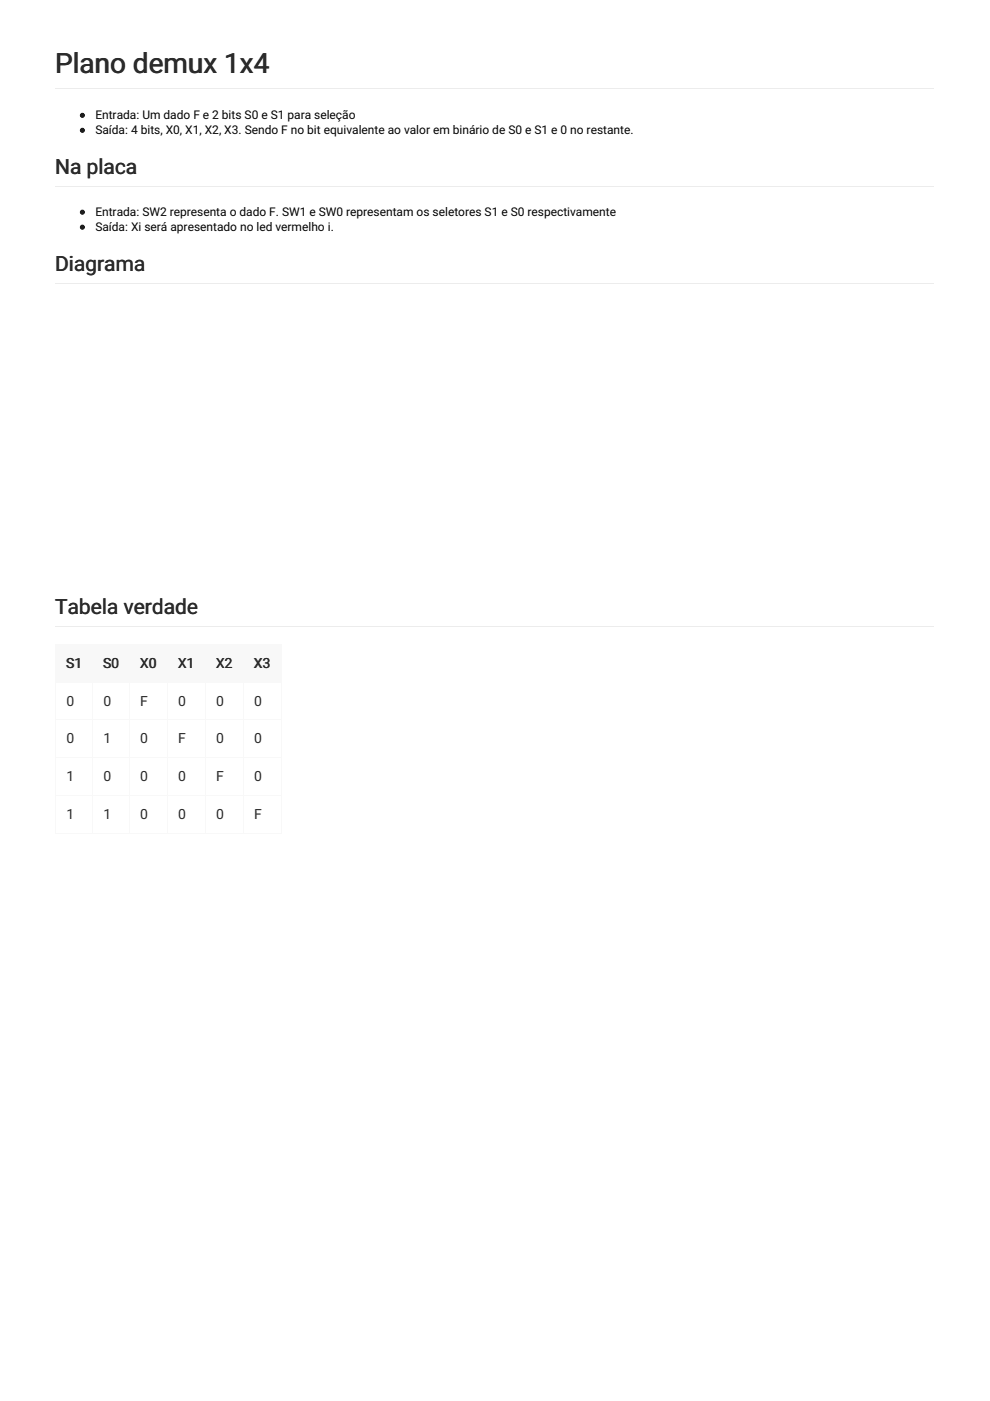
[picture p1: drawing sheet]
<svg xmlns="http://www.w3.org/2000/svg" width="210mm" height="297mm" viewBox="0 0 210 297" stroke-linecap="round" stroke-linejoin="round" font-family="sans-serif">
<defs><g id="words">
<text font-size="5.9" fill="#2b2b2b" x="11.6" y="15.6">Plano demux 1x4</text>
<g font-size="4.4" fill="#2b2b2b">
<text x="11.6" y="36.9">Na placa</text>
<text x="11.6" y="57.5">Diagrama</text>
<text x="11.6" y="130.1">Tabela verdade</text>
</g>
<g font-size="3" fill="#2b2b2b">
<text x="14.1" y="141.5">S1</text>
<text x="21.9" y="141.5">S0</text>
<text x="29.7" y="141.5">X0</text>
<text x="37.8" y="141.5">X1</text>
<text x="45.8" y="141.5">X2</text>
<text x="53.9" y="141.5">X3</text>
</g>
<g font-size="3" fill="#24292e">
<text x="14.1" y="149.6">0</text>
<text x="21.9" y="149.6">0</text>
<text x="29.7" y="149.6">F</text>
<text x="37.8" y="149.6">0</text>
<text x="45.8" y="149.6">0</text>
<text x="53.9" y="149.6">0</text>
<text x="14.1" y="157.6">0</text>
<text x="21.9" y="157.6">1</text>
<text x="29.7" y="157.6">0</text>
<text x="37.8" y="157.6">F</text>
<text x="45.8" y="157.6">0</text>
<text x="53.9" y="157.6">0</text>
<text x="14.1" y="165.7">1</text>
<text x="21.9" y="165.7">0</text>
<text x="29.7" y="165.7">0</text>
<text x="37.8" y="165.7">0</text>
<text x="45.8" y="165.7">F</text>
<text x="53.9" y="165.7">0</text>
<text x="14.1" y="173.7">1</text>
<text x="21.9" y="173.7">1</text>
<text x="29.7" y="173.7">0</text>
<text x="37.8" y="173.7">0</text>
<text x="45.8" y="173.7">0</text>
<text x="53.9" y="173.7">F</text>
</g>
<g font-size="2.5">
<text x="20.2" y="25.3">Entrada: Um dado F e 2 bits S0 e S1 para seleção</text>
<text x="20.2" y="28.5">Saída: 4 bits, X0, X1, X2, X3. Sendo F no bit equivalente ao valor em binário de S0 e S1 e 0 no restante.</text>
<text x="20.2" y="45.8">Entrada: SW2 representa o dado F. SW1 e SW0 representam os seletores S1 e S0 respectivamente</text>
<text x="20.2" y="49">Saída: Xi será apresentado no led vermelho i.</text>
</g>
</g></defs>
<path d="M11.7 18.8h186.4M11.7 39.6h186.4M11.7 60.1h186.4M11.7 132.7h186.4" fill="none" stroke="#eaecef" stroke-width=".21"/>
<g fill="#f6f8fa">
<path d="M11.7 136.5h7.9v8h-7.9z"/>
<path d="M19.6 136.5h7.8v8h-7.8z"/>
<path d="M27.4 136.5h8.1v8h-8.1z"/>
<path d="M35.5 136.5h8v8h-8z"/>
<path d="M43.5 136.5h8.1v8h-8.1z"/>
<path d="M51.6 136.5h8v8h-8z"/>
</g>
<g fill="none" stroke="#f6f8fa" stroke-width=".21">
<path d="M11.7 136.6h48.1M11.9 136.5v40.4M19.7 136.5v40.4M27.5 136.5v40.4M35.6 136.5v40.4M43.6 136.5v40.4M51.7 136.5v40.4M59.7 136.5v40.4M11.7 144.6h48.1M11.7 152.7h48.1M11.7 160.7h48.1M11.7 168.7h48.1"/>
<path d="M11.7 176.8h48.1"/>
</g>
<g fill="#000" stroke="#000" stroke-width=".21">
<circle cx="17.5" cy="24.5" r=".42"/>
<circle cx="17.5" cy="27.6" r=".42"/>
<circle cx="17.5" cy="48.2" r=".42"/>
<circle cx="17.5" cy="45" r=".42"/>
</g>
<use href="#words"/>
</svg>
